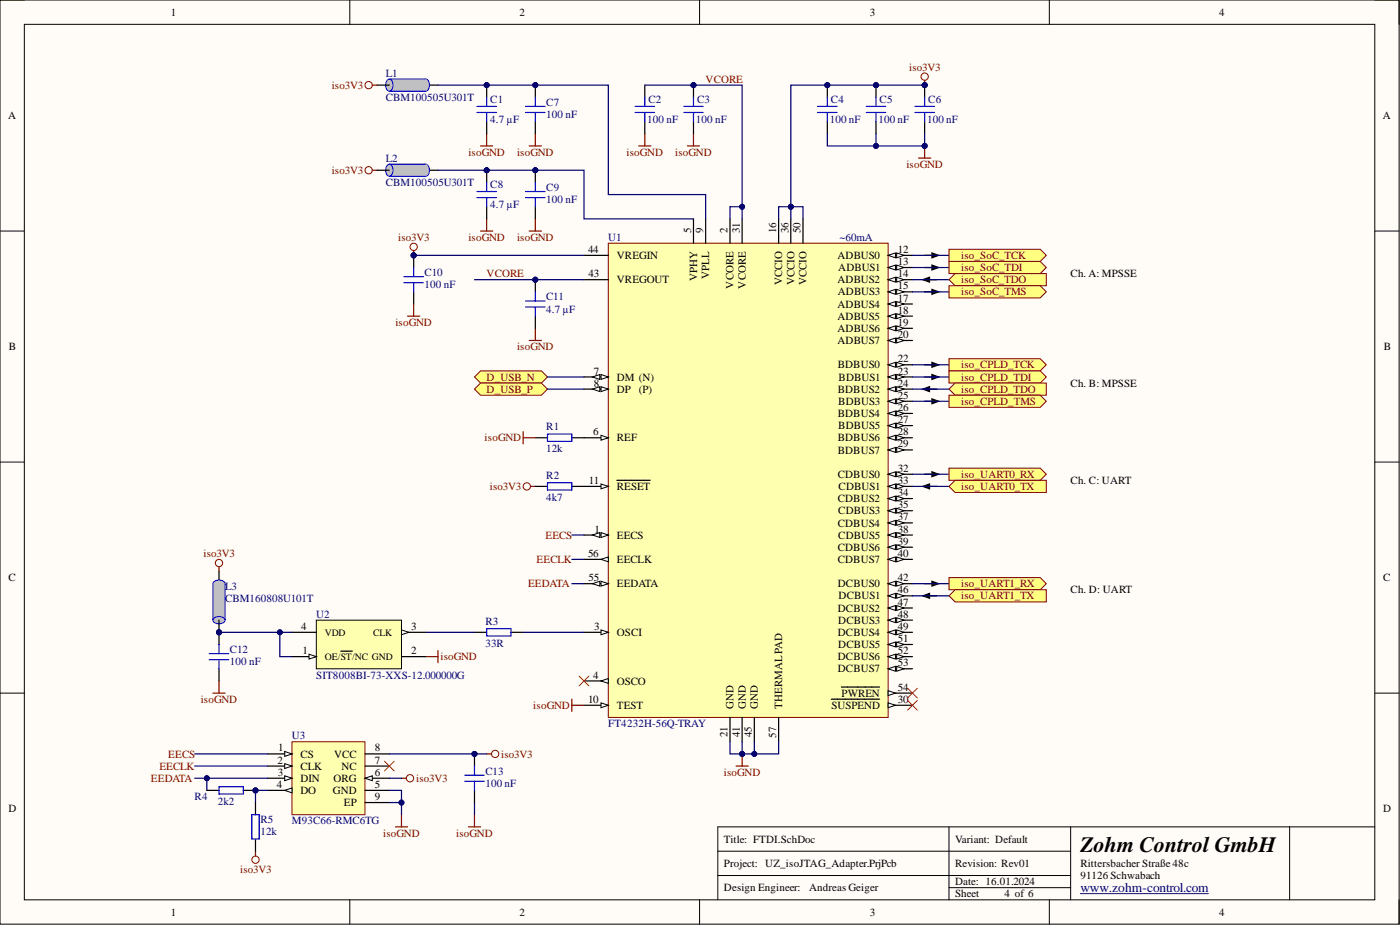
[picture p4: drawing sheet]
<svg xmlns="http://www.w3.org/2000/svg" width="292mm" height="193mm" viewBox="0 0 292 193" stroke-linecap="round" stroke-linejoin="round" font-family="sans-serif">
<defs><g id="words">
<text font-size="4.6" x="225.4" y="177.8">Zohm Control GmbH</text>
<text font-size="2.8" fill="#000080" x="225.4" y="186.1">www.zohm-control.com</text>
<g font-size="2.3">
<text x="35.6" y="3.3">1</text>
<text x="108.4" y="3.3">2</text>
<text x="181.5" y="3.3">3</text>
<text x="254.3" y="3.3">4</text>
<text x="1.7" y="24.9">A</text>
<text x="288.5" y="24.9">A</text>
<text x="122.7" y="52.8">44</text>
<text x="144.2" y="48.7" transform="rotate(-90 144.2 48.7)">5</text>
<text x="146.7" y="48.7" transform="rotate(-90 146.7 48.7)">9</text>
<text x="151.8" y="48.7" transform="rotate(-90 151.8 48.7)">2</text>
<text x="154.3" y="48.7" transform="rotate(-90 154.3 48.7)">31</text>
<text x="162" y="48.7" transform="rotate(-90 162 48.7)">16</text>
<text x="164.5" y="48.7" transform="rotate(-90 164.5 48.7)">36</text>
<text x="167" y="48.7" transform="rotate(-90 167 48.7)">50</text>
<text x="187.3" y="52.8">12</text>
<text x="122.8" y="57.8">43</text>
<text x="128.7" y="59.1">VREGOUT</text>
<text x="128.7" y="54">VREGIN</text>
<text x="145.5" y="58.7" transform="rotate(-90 145.5 58.7)">VPHY</text>
<text x="148" y="58.2" transform="rotate(-90 148 58.2)">VPLL</text>
<text x="163.2" y="59.5" transform="rotate(-90 163.2 59.5)">VCCIO</text>
<text x="165.8" y="59.5" transform="rotate(-90 165.8 59.5)">VCCIO</text>
<text x="168.3" y="59.5" transform="rotate(-90 168.3 59.5)">VCCIO</text>
<text x="174.7" y="54">ADBUS0</text>
<text x="174.7" y="59.1">ADBUS2</text>
<text x="174.9" y="56.6">ADBUS1</text>
<text x="187.3" y="55.3">13</text>
<text x="187.3" y="57.8">14</text>
<text x="223.4" y="57.8">Ch. A: MPSSE</text>
<text x="153.1" y="60.2" transform="rotate(-90 153.1 60.2)">VCORE</text>
<text x="155.6" y="60.2" transform="rotate(-90 155.6 60.2)">VCORE</text>
<text x="174.7" y="64.2">ADBUS4</text>
<text x="174.8" y="61.6">ADBUS3</text>
<text x="187.3" y="60.4">15</text>
<text x="187.3" y="62.9">17</text>
<text x="187.3" y="65.4">18</text>
<text x="174.7" y="66.7">ADBUS5</text>
<text x="174.7" y="69.3">ADBUS6</text>
<text x="174.7" y="71.8">ADBUS7</text>
<text x="187.3" y="68">19</text>
<text x="187.3" y="70.5">20</text>
<text x="1.9" y="73.1">B</text>
<text x="174.8" y="76.9">BDBUS0</text>
<text x="187.3" y="75.6">22</text>
<text x="288.7" y="73.1">B</text>
<text x="123.9" y="78.1">7</text>
<text x="123.9" y="80.7">8</text>
<text x="128.7" y="79.4">DM (N)</text>
<text x="128.7" y="81.9">DP</text>
<text x="133.3" y="81.9">(P)</text>
<text x="174.8" y="81.9">BDBUS2</text>
<text x="175" y="79.4">BDBUS1</text>
<text x="187.3" y="78.1">23</text>
<text x="187.3" y="80.7">24</text>
<text x="187.3" y="83.2">25</text>
<text x="223.4" y="80.7">Ch. B: MPSSE</text>
<text x="174.8" y="87">BDBUS4</text>
<text x="174.9" y="84.5">BDBUS3</text>
<text x="174.9" y="89.5">BDBUS5</text>
<text x="187.3" y="85.7">26</text>
<text x="187.3" y="88.3">27</text>
<text x="123.8" y="90.8">6</text>
<text x="128.7" y="92.1">REF</text>
<text x="174.8" y="92.1">BDBUS6</text>
<text x="174.8" y="94.6">BDBUS7</text>
<text x="187.3" y="90.8">28</text>
<text x="187.3" y="93.4">29</text>
<text x="122.9" y="101">11</text>
<text x="174.8" y="99.7">CDBUS0</text>
<text x="187.3" y="98.4">32</text>
<text x="187.3" y="101">33</text>
<text x="223.4" y="101">Ch. C: UART</text>
<text x="128.7" y="102.2">RESET</text>
<text x="174.8" y="104.8">CDBUS2</text>
<text x="174.9" y="107.3">CDBUS3</text>
<text x="175" y="102.2">CDBUS1</text>
<text x="187.3" y="103.5">34</text>
<text x="187.3" y="106">35</text>
<text x="124" y="111.1">1</text>
<text x="128.7" y="112.4">EECS</text>
<text x="174.8" y="109.8">CDBUS4</text>
<text x="174.9" y="112.4">CDBUS5</text>
<text x="187.3" y="108.6">37</text>
<text x="187.3" y="111.1">38</text>
<text x="187.3" y="113.6">39</text>
<text x="122.7" y="116.2">56</text>
<text x="128.7" y="117.5">EECLK</text>
<text x="174.8" y="114.9">CDBUS6</text>
<text x="174.8" y="117.5">CDBUS7</text>
<text x="187.3" y="116.2">40</text>
<text x="1.8" y="121.3">C</text>
<text x="122.8" y="121.3">55</text>
<text x="128.7" y="122.5">EEDATA</text>
<text x="174.8" y="122.5">DCBUS0</text>
<text x="175" y="125.1">DCBUS1</text>
<text x="187.3" y="121.3">42</text>
<text x="187.3" y="123.8">46</text>
<text x="223.4" y="123.8">Ch. D: UART</text>
<text x="288.6" y="121.3">C</text>
<text x="62.9" y="131.4">4</text>
<text x="85.8" y="131.4">3</text>
<text x="124" y="131.4">3</text>
<text x="174.8" y="127.6">DCBUS2</text>
<text x="174.9" y="130.1">DCBUS3</text>
<text x="187.3" y="126.3">47</text>
<text x="187.3" y="128.9">48</text>
<text x="187.3" y="131.4">49</text>
<text x="63.1" y="136.5">1</text>
<text x="85.8" y="136.5">2</text>
<text x="128.7" y="132.7">OSCI</text>
<text x="174.8" y="132.7">DCBUS4</text>
<text x="174.8" y="137.7">DCBUS6</text>
<text x="174.9" y="135.2">DCBUS5</text>
<text x="187.3" y="133.9">51</text>
<text x="187.3" y="136.5">52</text>
<text x="123.8" y="141.6">4</text>
<text x="128.7" y="142.8">OSCO</text>
<text x="174.8" y="140.3">DCBUS7</text>
<text x="187.3" y="139">53</text>
<text x="122.7" y="146.6">10</text>
<text x="128.7" y="147.9">TEST</text>
<text x="153.1" y="147.9" transform="rotate(-90 153.1 147.9)">GND</text>
<text x="155.6" y="147.9" transform="rotate(-90 155.6 147.9)">GND</text>
<text x="158.1" y="147.9" transform="rotate(-90 158.1 147.9)">GND</text>
<text x="163.2" y="147.9" transform="rotate(-90 163.2 147.9)">THERMALPAD</text>
<text x="173.5" y="147.9">SUSPEND</text>
<text x="175.6" y="145.4">PWREN</text>
<text x="187.3" y="146.6">30</text>
<text x="187.3" y="144.1">54</text>
<text x="151.8" y="153.7" transform="rotate(-90 151.8 153.7)">21</text>
<text x="154.3" y="153.7" transform="rotate(-90 154.3 153.7)">41</text>
<text x="156.9" y="153.8" transform="rotate(-90 156.9 153.8)">45</text>
<text x="162" y="153.9" transform="rotate(-90 162 153.9)">57</text>
<text x="57.9" y="159.3">2</text>
<text x="58" y="161.8">3</text>
<text x="58" y="156.8">1</text>
<text x="62.7" y="158">CS</text>
<text x="62.7" y="160.6">CLK</text>
<text x="69.7" y="158">VCC</text>
<text x="71.2" y="160.6">NC</text>
<text x="78.2" y="161.8">6</text>
<text x="78.2" y="159.3">7</text>
<text x="78.2" y="156.8">8</text>
<text x="57.8" y="164.4">4</text>
<text x="62.7" y="163.1">DIN</text>
<text x="62.7" y="165.7">DO</text>
<text x="69.5" y="165.7">GND</text>
<text x="69.6" y="163.1">ORG</text>
<text x="78.2" y="164.4">5</text>
<text x="78.2" y="166.9">9</text>
<text x="1.8" y="169.5">D</text>
<text x="71.8" y="168.2">EP</text>
<text x="288.6" y="169.5">D</text>
<text x="151" y="175.8">Title: FTDI.SchDoc</text>
<text x="199.3" y="175.8">Variant: Default</text>
<text x="151" y="185.9">Design Engineer:</text>
<text x="151" y="180.9">Project: UZ_isoJTAG_Adapter.PrjPcb</text>
<text x="168.8" y="185.9">Andreas Geiger</text>
<text x="199.3" y="184.7">Date: 16.01.2024</text>
<text x="199.3" y="180.9">Revision: Rev01</text>
<text x="225.4" y="180.9">Rittersbacher Straße 48c</text>
<text x="225.4" y="183.4">91126 Schwabach</text>
<text x="35.6" y="191">1</text>
<text x="108.4" y="191">2</text>
<text x="181.5" y="191">3</text>
<text x="199.3" y="187.2">Sheet</text>
<text x="209.6" y="187.2">4 of 6</text>
<text x="254.3" y="191">4</text>
</g>
<g font-size="2.3" fill="#000080">
<text x="80.5" y="16">L1</text>
<text x="80.5" y="21.1">CBM100505U301T</text>
<text x="102.3" y="21.6">C1</text>
<text x="114" y="22.1">C7</text>
<text x="135.3" y="21.6">C2</text>
<text x="145.5" y="21.6">C3</text>
<text x="173.4" y="21.6">C4</text>
<text x="183.5" y="21.6">C5</text>
<text x="193.7" y="21.6">C6</text>
<text x="102.3" y="25.6">4.7 µF</text>
<text x="114" y="24.6">100 nF</text>
<text x="135" y="25.6">100 nF</text>
<text x="145.2" y="25.6">100 nF</text>
<text x="173.1" y="25.6">100 nF</text>
<text x="183.3" y="25.6">100 nF</text>
<text x="193.4" y="25.6">100 nF</text>
<text x="80.5" y="33.7">L2</text>
<text x="80.5" y="38.8">CBM100505U301T</text>
<text x="102.3" y="39.3">C8</text>
<text x="114" y="39.8">C9</text>
<text x="102.3" y="43.4">4.7 µF</text>
<text x="114" y="42.4">100 nF</text>
<text x="126.9" y="50.2">U1</text>
<text x="175.2" y="50.2">~60mA</text>
<text x="88.6" y="57.6">C10</text>
<text x="88.6" y="60.1">100 nF</text>
<text x="114" y="62.7">C11</text>
<text x="114" y="65.2">4.7 µF</text>
<text x="114" y="89.8">R1</text>
<text x="114" y="94.4">12k</text>
<text x="114" y="99.9">R2</text>
<text x="114" y="104.5">4k7</text>
<text x="47" y="123">L3</text>
<text x="47" y="125.6">CBM160808U101T</text>
<text x="66" y="128.9">U2</text>
<text x="101.3" y="130.4">R3</text>
<text x="48" y="136.2">C12</text>
<text x="101.3" y="135">33R</text>
<text x="48" y="138.8">100 nF</text>
<text x="66" y="141.6">SIT8008BI-73-XXS-12.000000G</text>
<text x="60.9" y="154.2">U3</text>
<text x="126.9" y="151.7">FT4232H-56Q-TRAY</text>
<text x="101.3" y="161.6">C13</text>
<text x="40.6" y="166.9">R4</text>
<text x="45.4" y="167.9">2k2</text>
<text x="101.3" y="164.1">100 nF</text>
<text x="54.3" y="171.7">R5</text>
<text x="60.9" y="172">M93C66-RMC6TG</text>
<text x="54.3" y="174.3">12k</text>
</g>
<g font-size="2.3" fill="#800000">
<text x="147.2" y="17.3">VCORE</text>
<text x="189.7" y="14.7">iso3V3</text>
<text x="69.2" y="18.5">iso3V3</text>
<text x="97.7" y="32.5">isoGND</text>
<text x="107.9" y="32.5">isoGND</text>
<text x="130.7" y="32.5">isoGND</text>
<text x="140.9" y="32.5">isoGND</text>
<text x="189.1" y="35">isoGND</text>
<text x="69.2" y="36.3">iso3V3</text>
<text x="83.1" y="50.2">iso3V3</text>
<text x="97.7" y="50.2">isoGND</text>
<text x="107.9" y="50.2">isoGND</text>
<text x="101.5" y="57.8">VCORE</text>
<text x="200.5" y="54">iso_SoC_TCK</text>
<text x="200.5" y="56.6">iso_SoC_TDI</text>
<text x="200.5" y="59.1">iso_SoC_TDO</text>
<text x="200.5" y="61.6">iso_SoC_TMS</text>
<text x="82.5" y="68">isoGND</text>
<text x="107.9" y="73.1">isoGND</text>
<text x="200.5" y="76.9">iso_CPLD_TCK</text>
<text x="101.5" y="79.4">D_USB_N</text>
<text x="101.5" y="81.9">D_USB_P</text>
<text x="200.5" y="79.4">iso_CPLD_TDI</text>
<text x="200.5" y="81.9">iso_CPLD_TDO</text>
<text x="200.5" y="84.5">iso_CPLD_TMS</text>
<text x="101.1" y="92.1">isoGND</text>
<text x="200.5" y="99.7">iso_UART0_RX</text>
<text x="102.2" y="102.2">iso3V3</text>
<text x="200.5" y="102.2">iso_UART0_TX</text>
<text x="113.8" y="112.4">EECS</text>
<text x="42.5" y="116.2">iso3V3</text>
<text x="111.9" y="117.5">EECLK</text>
<text x="110.2" y="122.5">EEDATA</text>
<text x="200.5" y="122.5">iso_UART1_RX</text>
<text x="200.5" y="125.1">iso_UART1_TX</text>
<text x="91.9" y="137.7">isoGND</text>
<text x="41.9" y="146.6">isoGND</text>
<text x="111.3" y="147.9">isoGND</text>
<text x="33.3" y="160.6">EECLK</text>
<text x="35.1" y="158">EECS</text>
<text x="104.6" y="158">iso3V3</text>
<text x="151" y="161.8">isoGND</text>
<text x="31.5" y="163.1">EEDATA</text>
<text x="86.8" y="163.1">iso3V3</text>
<text x="80" y="174.5">isoGND</text>
<text x="95.2" y="174.5">isoGND</text>
<text x="50.1" y="182.1">iso3V3</text>
</g>
<g font-size="2">
<text x="67.8" y="137.7">OE/ST/NC GND</text>
<text x="67.8" y="132.6">VDD</text>
<text x="77.8" y="132.6">CLK</text>
</g>
</g></defs>
<path d="M0 0h291.9v192.8h-291.9z" fill-rule="evenodd" fill="#fffcf8"/>
<path d="M0 0h291.9v192.8h-291.9z" fill="none" stroke="#000" stroke-width=".21"/>
<path d="M5.1 5.1h281.7v182.6h-281.7z" fill-rule="evenodd" fill="#fffcf8"/>
<g fill="none" stroke="#000" stroke-width=".21">
<path d="M0 0h5.1M5.1 5.1h281.7v182.6h-281.7zM73 0v5.1M146 0v5.1M218.9 0v5.1M286.8 0h5.1v5.1M0 48.2h5.1M286.8 48.2h5.1M0 96.4h5.1M286.8 96.4h5.1M0 144.6h5.1M286.8 144.6h5.1"/>
<path d="M149.8 177.6h73.6M198 172.5v15.2M223.4 172.5v15.2M269.1 172.5v15.2M286.8 172.5h-137v15.2M73 187.7v5.1M146 187.7v5.1M149.8 182.6h73.6M198 185.2h25.4M218.9 187.7v5.1M291.9 187.7v5.1"/>
</g>
<path d="M225.4 186.4h26.7" fill="none" stroke="#000080" stroke-width=".21"/>
<path d="M126.9 50.7h58.4v99h-58.4z" fill-rule="evenodd" fill="#ffffb0"/>
<path d="M126.9 50.7h58.4v99h-58.4z" fill="none" stroke="#800000" stroke-width=".21"/>
<path d="M121.8 131.9h5.1M152.3 149.7v5" fill="none" stroke="#000" stroke-width=".25"/>
<path d="M125.4 131.4l1.5 .5-1.5 .5z" fill="#f8fcff"/>
<path d="M125.4 131.4l1.5 .5-1.5 .5z" fill="none" stroke="#000" stroke-width=".21"/>
<path d="M121.8 142.1h5.1" fill="none" stroke="#000" stroke-width=".25"/>
<path d="M125.4 142.1l1.5-.5v1z" fill="#f8fcff"/>
<path d="M125.4 142.1l1.5-.5v1z" fill="none" stroke="#000" stroke-width=".21"/>
<path d="M144.7 45.7v5M121.8 91.3h5.1M154.8 149.7v5" fill="none" stroke="#000" stroke-width=".25"/>
<path d="M125.4 90.8l1.5 .5-1.5 .5z" fill="#f8fcff"/>
<path d="M125.4 90.8l1.5 .5-1.5 .5z" fill="none" stroke="#000" stroke-width=".21"/>
<path d="M121.8 78.6h5.1" fill="none" stroke="#000" stroke-width=".25"/>
<path d="M125.4 78.1l1.5 .5-1.5 .5z" fill="#f8fcff"/>
<path d="M125.4 78.1l1.5 .5-1.5 .5z" fill="none" stroke="#000" stroke-width=".21"/>
<path d="M123.6 78.6l1.5-.5v1z" fill="#f8fcff"/>
<path d="M123.6 78.6l1.5-.5v1z" fill="none" stroke="#000" stroke-width=".21"/>
<path d="M121.8 81.2h5.1" fill="none" stroke="#000" stroke-width=".25"/>
<path d="M125.4 80.7l1.5 .5-1.5 .5z" fill="#f8fcff"/>
<path d="M125.4 80.7l1.5 .5-1.5 .5z" fill="none" stroke="#000" stroke-width=".21"/>
<path d="M123.6 81.2l1.5-.5v1z" fill="#f8fcff"/>
<path d="M123.6 81.2l1.5-.5v1z" fill="none" stroke="#000" stroke-width=".21"/>
<path d="M147.2 45.7v5M152.3 45.7v5M121.8 147.1h5.1M157.4 149.7v5" fill="none" stroke="#000" stroke-width=".25"/>
<path d="M125.4 146.6l1.5 .5-1.5 .5z" fill="#f8fcff"/>
<path d="M125.4 146.6l1.5 .5-1.5 .5z" fill="none" stroke="#000" stroke-width=".21"/>
<path d="M121.8 101.5h5.1" fill="none" stroke="#000" stroke-width=".25"/>
<path d="M125.4 101l1.5 .5-1.5 .5z" fill="#f8fcff"/>
<path d="M125.4 101l1.5 .5-1.5 .5z" fill="none" stroke="#000" stroke-width=".21"/>
<path d="M185.3 53.3h5.1M128.7 100.2h6.9" fill="none" stroke="#000" stroke-width=".25"/>
<path d="M185.3 53.3l1.5-.5v1z" fill="#f8fcff"/>
<path d="M185.3 53.3l1.5-.5v1z" fill="none" stroke="#000" stroke-width=".21"/>
<path d="M187.1 52.8l1.5 .5-1.5 .5z" fill="#f8fcff"/>
<path d="M187.1 52.8l1.5 .5-1.5 .5z" fill="none" stroke="#000" stroke-width=".21"/>
<path d="M185.3 55.8h5.1" fill="none" stroke="#000" stroke-width=".25"/>
<path d="M185.3 55.8l1.5-.5v1z" fill="#f8fcff"/>
<path d="M185.3 55.8l1.5-.5v1z" fill="none" stroke="#000" stroke-width=".21"/>
<path d="M187.1 55.3l1.5 .5-1.5 .5z" fill="#f8fcff"/>
<path d="M187.1 55.3l1.5 .5-1.5 .5z" fill="none" stroke="#000" stroke-width=".21"/>
<path d="M185.3 58.3h5.1" fill="none" stroke="#000" stroke-width=".25"/>
<path d="M185.3 58.3l1.5-.5v1.1z" fill="#f8fcff"/>
<path d="M185.3 58.3l1.5-.5v1.1z" fill="none" stroke="#000" stroke-width=".21"/>
<path d="M187.1 57.8l1.5 .5-1.5 .6z" fill="#f8fcff"/>
<path d="M187.1 57.8l1.5 .5-1.5 .6z" fill="none" stroke="#000" stroke-width=".21"/>
<path d="M185.3 60.9h5.1" fill="none" stroke="#000" stroke-width=".25"/>
<path d="M185.3 60.9l1.5-.5v1z" fill="#f8fcff"/>
<path d="M185.3 60.9l1.5-.5v1z" fill="none" stroke="#000" stroke-width=".21"/>
<path d="M187.1 60.4l1.5 .5-1.5 .5z" fill="#f8fcff"/>
<path d="M187.1 60.4l1.5 .5-1.5 .5z" fill="none" stroke="#000" stroke-width=".21"/>
<path d="M162.5 45.7v5M185.3 63.4h5.1" fill="none" stroke="#000" stroke-width=".25"/>
<path d="M185.3 63.4l1.5-.5v1z" fill="#f8fcff"/>
<path d="M185.3 63.4l1.5-.5v1z" fill="none" stroke="#000" stroke-width=".21"/>
<path d="M187.1 62.9l1.5 .5-1.5 .5z" fill="#f8fcff"/>
<path d="M187.1 62.9l1.5 .5-1.5 .5z" fill="none" stroke="#000" stroke-width=".21"/>
<path d="M185.3 66h5.1" fill="none" stroke="#000" stroke-width=".25"/>
<path d="M185.3 66l1.5-.6v1.1z" fill="#f8fcff"/>
<path d="M185.3 66l1.5-.6v1.1z" fill="none" stroke="#000" stroke-width=".21"/>
<path d="M187.1 65.4l1.5 .6-1.5 .5z" fill="#f8fcff"/>
<path d="M187.1 65.4l1.5 .6-1.5 .5z" fill="none" stroke="#000" stroke-width=".21"/>
<path d="M185.3 68.5h5.1" fill="none" stroke="#000" stroke-width=".25"/>
<path d="M185.3 68.5l1.5-.5v1z" fill="#f8fcff"/>
<path d="M185.3 68.5l1.5-.5v1z" fill="none" stroke="#000" stroke-width=".21"/>
<path d="M187.1 68l1.5 .5-1.5 .5z" fill="#f8fcff"/>
<path d="M187.1 68l1.5 .5-1.5 .5z" fill="none" stroke="#000" stroke-width=".21"/>
<path d="M185.3 71h5.1" fill="none" stroke="#000" stroke-width=".25"/>
<path d="M185.3 71l1.5-.5v1z" fill="#f8fcff"/>
<path d="M185.3 71l1.5-.5v1z" fill="none" stroke="#000" stroke-width=".21"/>
<path d="M187.1 70.5l1.5 .5-1.5 .5z" fill="#f8fcff"/>
<path d="M187.1 70.5l1.5 .5-1.5 .5z" fill="none" stroke="#000" stroke-width=".21"/>
<path d="M165 45.7v5M185.3 147.1h5.1" fill="none" stroke="#000" stroke-width=".25"/>
<path d="M185.3 146.6l1.5 .5-1.5 .5z" fill="#f8fcff"/>
<path d="M185.3 146.6l1.5 .5-1.5 .5z" fill="none" stroke="#000" stroke-width=".21"/>
<path d="M121.8 58.3h5.1M121.8 53.3h5.1M154.8 45.7v5M167.5 45.7v5M173.4 145.9h10.1M185.3 144.6h5.1" fill="none" stroke="#000" stroke-width=".25"/>
<path d="M185.3 144.1l1.5 .5-1.5 .5z" fill="#f8fcff"/>
<path d="M185.3 144.1l1.5 .5-1.5 .5z" fill="none" stroke="#000" stroke-width=".21"/>
<path d="M121.8 121.8h5.1M175.5 143.3h8" fill="none" stroke="#000" stroke-width=".25"/>
<path d="M125.4 121.3l1.5 .5-1.5 .5z" fill="#f8fcff"/>
<path d="M125.4 121.3l1.5 .5-1.5 .5z" fill="none" stroke="#000" stroke-width=".21"/>
<path d="M123.6 121.8l1.5-.5v1z" fill="#f8fcff"/>
<path d="M123.6 121.8l1.5-.5v1z" fill="none" stroke="#000" stroke-width=".21"/>
<path d="M121.8 116.7h5.1" fill="none" stroke="#000" stroke-width=".25"/>
<path d="M125.4 116.7l1.5-.5v1z" fill="#f8fcff"/>
<path d="M125.4 116.7l1.5-.5v1z" fill="none" stroke="#000" stroke-width=".21"/>
<path d="M121.8 111.6h5.1" fill="none" stroke="#000" stroke-width=".25"/>
<path d="M125.4 111.1l1.5 .5-1.5 .5z" fill="#f8fcff"/>
<path d="M125.4 111.1l1.5 .5-1.5 .5z" fill="none" stroke="#000" stroke-width=".21"/>
<path d="M123.6 111.6l1.5-.5v1z" fill="#f8fcff"/>
<path d="M123.6 111.6l1.5-.5v1z" fill="none" stroke="#000" stroke-width=".21"/>
<path d="M185.3 76.1h5.1M162.5 149.7v5" fill="none" stroke="#000" stroke-width=".25"/>
<path d="M185.3 76.1l1.5-.5v1z" fill="#f8fcff"/>
<path d="M185.3 76.1l1.5-.5v1z" fill="none" stroke="#000" stroke-width=".21"/>
<path d="M187.1 75.6l1.5 .5-1.5 .5z" fill="#f8fcff"/>
<path d="M187.1 75.6l1.5 .5-1.5 .5z" fill="none" stroke="#000" stroke-width=".21"/>
<path d="M185.3 78.6h5.1" fill="none" stroke="#000" stroke-width=".25"/>
<path d="M185.3 78.6l1.5-.5v1z" fill="#f8fcff"/>
<path d="M185.3 78.6l1.5-.5v1z" fill="none" stroke="#000" stroke-width=".21"/>
<path d="M187.1 78.1l1.5 .5-1.5 .5z" fill="#f8fcff"/>
<path d="M187.1 78.1l1.5 .5-1.5 .5z" fill="none" stroke="#000" stroke-width=".21"/>
<path d="M185.3 81.2h5.1" fill="none" stroke="#000" stroke-width=".25"/>
<path d="M185.3 81.2l1.5-.5v1z" fill="#f8fcff"/>
<path d="M185.3 81.2l1.5-.5v1z" fill="none" stroke="#000" stroke-width=".21"/>
<path d="M187.1 80.7l1.5 .5-1.5 .5z" fill="#f8fcff"/>
<path d="M187.1 80.7l1.5 .5-1.5 .5z" fill="none" stroke="#000" stroke-width=".21"/>
<path d="M185.3 83.7h5.1" fill="none" stroke="#000" stroke-width=".25"/>
<path d="M185.3 83.7l1.5-.5v1z" fill="#f8fcff"/>
<path d="M185.3 83.7l1.5-.5v1z" fill="none" stroke="#000" stroke-width=".21"/>
<path d="M187.1 83.2l1.5 .5-1.5 .5z" fill="#f8fcff"/>
<path d="M187.1 83.2l1.5 .5-1.5 .5z" fill="none" stroke="#000" stroke-width=".21"/>
<path d="M185.3 86.3h5.1" fill="none" stroke="#000" stroke-width=".25"/>
<path d="M185.3 86.3l1.5-.6v1.1z" fill="#f8fcff"/>
<path d="M185.3 86.3l1.5-.6v1.1z" fill="none" stroke="#000" stroke-width=".21"/>
<path d="M187.1 85.7l1.5 .6-1.5 .5z" fill="#f8fcff"/>
<path d="M187.1 85.7l1.5 .6-1.5 .5z" fill="none" stroke="#000" stroke-width=".21"/>
<path d="M185.3 88.8h5.1" fill="none" stroke="#000" stroke-width=".25"/>
<path d="M185.3 88.8l1.5-.5v1z" fill="#f8fcff"/>
<path d="M185.3 88.8l1.5-.5v1z" fill="none" stroke="#000" stroke-width=".21"/>
<path d="M187.1 88.3l1.5 .5-1.5 .5z" fill="#f8fcff"/>
<path d="M187.1 88.3l1.5 .5-1.5 .5z" fill="none" stroke="#000" stroke-width=".21"/>
<path d="M185.3 91.3h5.1" fill="none" stroke="#000" stroke-width=".25"/>
<path d="M185.3 91.3l1.5-.5v1z" fill="#f8fcff"/>
<path d="M185.3 91.3l1.5-.5v1z" fill="none" stroke="#000" stroke-width=".21"/>
<path d="M187.1 90.8l1.5 .5-1.5 .5z" fill="#f8fcff"/>
<path d="M187.1 90.8l1.5 .5-1.5 .5z" fill="none" stroke="#000" stroke-width=".21"/>
<path d="M185.3 93.9h5.1" fill="none" stroke="#000" stroke-width=".25"/>
<path d="M185.3 93.9l1.5-.5v1z" fill="#f8fcff"/>
<path d="M185.3 93.9l1.5-.5v1z" fill="none" stroke="#000" stroke-width=".21"/>
<path d="M187.1 93.4l1.5 .5-1.5 .5z" fill="#f8fcff"/>
<path d="M187.1 93.4l1.5 .5-1.5 .5z" fill="none" stroke="#000" stroke-width=".21"/>
<path d="M185.3 98.9h5.1" fill="none" stroke="#000" stroke-width=".25"/>
<path d="M185.3 98.9l1.5-.5v1z" fill="#f8fcff"/>
<path d="M185.3 98.9l1.5-.5v1z" fill="none" stroke="#000" stroke-width=".21"/>
<path d="M187.1 98.4l1.5 .5-1.5 .5z" fill="#f8fcff"/>
<path d="M187.1 98.4l1.5 .5-1.5 .5z" fill="none" stroke="#000" stroke-width=".21"/>
<path d="M185.3 101.5h5.1" fill="none" stroke="#000" stroke-width=".25"/>
<path d="M185.3 101.5l1.5-.5v1z" fill="#f8fcff"/>
<path d="M185.3 101.5l1.5-.5v1z" fill="none" stroke="#000" stroke-width=".21"/>
<path d="M187.1 101l1.5 .5-1.5 .5z" fill="#f8fcff"/>
<path d="M187.1 101l1.5 .5-1.5 .5z" fill="none" stroke="#000" stroke-width=".21"/>
<path d="M185.3 104h5.1" fill="none" stroke="#000" stroke-width=".25"/>
<path d="M185.3 104l1.5-.5v1z" fill="#f8fcff"/>
<path d="M185.3 104l1.5-.5v1z" fill="none" stroke="#000" stroke-width=".21"/>
<path d="M187.1 103.5l1.5 .5-1.5 .5z" fill="#f8fcff"/>
<path d="M187.1 103.5l1.5 .5-1.5 .5z" fill="none" stroke="#000" stroke-width=".21"/>
<path d="M185.3 106.5h5.1" fill="none" stroke="#000" stroke-width=".25"/>
<path d="M185.3 106.5l1.5-.5v1.1z" fill="#f8fcff"/>
<path d="M185.3 106.5l1.5-.5v1.1z" fill="none" stroke="#000" stroke-width=".21"/>
<path d="M187.1 106l1.5 .5-1.5 .6z" fill="#f8fcff"/>
<path d="M187.1 106l1.5 .5-1.5 .6z" fill="none" stroke="#000" stroke-width=".21"/>
<path d="M185.3 109.1h5.1" fill="none" stroke="#000" stroke-width=".25"/>
<path d="M185.3 109.1l1.5-.5v1z" fill="#f8fcff"/>
<path d="M185.3 109.1l1.5-.5v1z" fill="none" stroke="#000" stroke-width=".21"/>
<path d="M187.1 108.6l1.5 .5-1.5 .5z" fill="#f8fcff"/>
<path d="M187.1 108.6l1.5 .5-1.5 .5z" fill="none" stroke="#000" stroke-width=".21"/>
<path d="M185.3 111.6h5.1" fill="none" stroke="#000" stroke-width=".25"/>
<path d="M185.3 111.6l1.5-.5v1z" fill="#f8fcff"/>
<path d="M185.3 111.6l1.5-.5v1z" fill="none" stroke="#000" stroke-width=".21"/>
<path d="M187.1 111.1l1.5 .5-1.5 .5z" fill="#f8fcff"/>
<path d="M187.1 111.1l1.5 .5-1.5 .5z" fill="none" stroke="#000" stroke-width=".21"/>
<path d="M185.3 114.2h5.1" fill="none" stroke="#000" stroke-width=".25"/>
<path d="M185.3 114.2l1.5-.6v1.1z" fill="#f8fcff"/>
<path d="M185.3 114.2l1.5-.6v1.1z" fill="none" stroke="#000" stroke-width=".21"/>
<path d="M187.1 113.6l1.5 .6-1.5 .5z" fill="#f8fcff"/>
<path d="M187.1 113.6l1.5 .6-1.5 .5z" fill="none" stroke="#000" stroke-width=".21"/>
<path d="M185.3 116.7h5.1" fill="none" stroke="#000" stroke-width=".25"/>
<path d="M185.3 116.7l1.5-.5v1z" fill="#f8fcff"/>
<path d="M185.3 116.7l1.5-.5v1z" fill="none" stroke="#000" stroke-width=".21"/>
<path d="M187.1 116.2l1.5 .5-1.5 .5z" fill="#f8fcff"/>
<path d="M187.1 116.2l1.5 .5-1.5 .5z" fill="none" stroke="#000" stroke-width=".21"/>
<path d="M185.3 121.8h5.1" fill="none" stroke="#000" stroke-width=".25"/>
<path d="M185.3 121.8l1.5-.5v1z" fill="#f8fcff"/>
<path d="M185.3 121.8l1.5-.5v1z" fill="none" stroke="#000" stroke-width=".21"/>
<path d="M187.1 121.3l1.5 .5-1.5 .5z" fill="#f8fcff"/>
<path d="M187.1 121.3l1.5 .5-1.5 .5z" fill="none" stroke="#000" stroke-width=".21"/>
<path d="M185.3 124.3h5.1" fill="none" stroke="#000" stroke-width=".25"/>
<path d="M185.3 124.3l1.5-.5v1z" fill="#f8fcff"/>
<path d="M185.3 124.3l1.5-.5v1z" fill="none" stroke="#000" stroke-width=".21"/>
<path d="M187.1 123.8l1.5 .5-1.5 .5z" fill="#f8fcff"/>
<path d="M187.1 123.8l1.5 .5-1.5 .5z" fill="none" stroke="#000" stroke-width=".21"/>
<path d="M185.3 126.8h5.1" fill="none" stroke="#000" stroke-width=".25"/>
<path d="M185.3 126.8l1.5-.5v1z" fill="#f8fcff"/>
<path d="M185.3 126.8l1.5-.5v1z" fill="none" stroke="#000" stroke-width=".21"/>
<path d="M187.1 126.3l1.5 .5-1.5 .5z" fill="#f8fcff"/>
<path d="M187.1 126.3l1.5 .5-1.5 .5z" fill="none" stroke="#000" stroke-width=".21"/>
<path d="M185.3 129.4h5.1" fill="none" stroke="#000" stroke-width=".25"/>
<path d="M185.3 129.4l1.5-.5v1z" fill="#f8fcff"/>
<path d="M185.3 129.4l1.5-.5v1z" fill="none" stroke="#000" stroke-width=".21"/>
<path d="M187.1 128.9l1.5 .5-1.5 .5z" fill="#f8fcff"/>
<path d="M187.1 128.9l1.5 .5-1.5 .5z" fill="none" stroke="#000" stroke-width=".21"/>
<path d="M185.3 131.9h5.1" fill="none" stroke="#000" stroke-width=".25"/>
<path d="M185.3 131.9l1.5-.5v1z" fill="#f8fcff"/>
<path d="M185.3 131.9l1.5-.5v1z" fill="none" stroke="#000" stroke-width=".21"/>
<path d="M187.1 131.4l1.5 .5-1.5 .5z" fill="#f8fcff"/>
<path d="M187.1 131.4l1.5 .5-1.5 .5z" fill="none" stroke="#000" stroke-width=".21"/>
<path d="M185.3 134.4h5.1" fill="none" stroke="#000" stroke-width=".25"/>
<path d="M185.3 134.4l1.5-.5v1.1z" fill="#f8fcff"/>
<path d="M185.3 134.4l1.5-.5v1.1z" fill="none" stroke="#000" stroke-width=".21"/>
<path d="M187.1 133.9l1.5 .5-1.5 .6z" fill="#f8fcff"/>
<path d="M187.1 133.9l1.5 .5-1.5 .6z" fill="none" stroke="#000" stroke-width=".21"/>
<path d="M185.3 137h5.1" fill="none" stroke="#000" stroke-width=".25"/>
<path d="M185.3 137l1.5-.5v1z" fill="#f8fcff"/>
<path d="M185.3 137l1.5-.5v1z" fill="none" stroke="#000" stroke-width=".21"/>
<path d="M187.1 136.5l1.5 .5-1.5 .5z" fill="#f8fcff"/>
<path d="M187.1 136.5l1.5 .5-1.5 .5z" fill="none" stroke="#000" stroke-width=".21"/>
<path d="M185.3 139.5h5.1" fill="none" stroke="#000" stroke-width=".25"/>
<path d="M185.3 139.5l1.5-.5v1z" fill="#f8fcff"/>
<path d="M185.3 139.5l1.5-.5v1z" fill="none" stroke="#000" stroke-width=".21"/>
<path d="M187.1 139l1.5 .5-1.5 .5z" fill="#f8fcff"/>
<path d="M187.1 139l1.5 .5-1.5 .5z" fill="none" stroke="#000" stroke-width=".21"/>
<path d="M60.9 154.7h15.3v15.3h-15.3z" fill-rule="evenodd" fill="#ffffb0"/>
<path d="M60.9 154.7h15.3v15.3h-15.3z" fill="none" stroke="#800000" stroke-width=".21"/>
<path d="M55.8 157.3h5.1" fill="none" stroke="#000" stroke-width=".25"/>
<path d="M59.4 156.8l1.5 .5-1.5 .5z" fill="#f8fcff"/>
<path d="M59.4 156.8l1.5 .5-1.5 .5z" fill="none" stroke="#000" stroke-width=".21"/>
<path d="M55.8 159.8h5.1" fill="none" stroke="#000" stroke-width=".25"/>
<path d="M59.4 159.3l1.5 .5-1.5 .5z" fill="#f8fcff"/>
<path d="M59.4 159.3l1.5 .5-1.5 .5z" fill="none" stroke="#000" stroke-width=".21"/>
<path d="M55.8 162.4h5.1" fill="none" stroke="#000" stroke-width=".25"/>
<path d="M59.4 161.8l1.5 .6-1.5 .5z" fill="#f8fcff"/>
<path d="M59.4 161.8l1.5 .6-1.5 .5z" fill="none" stroke="#000" stroke-width=".21"/>
<path d="M55.8 164.9h5.1" fill="none" stroke="#000" stroke-width=".25"/>
<path d="M59.4 164.9l1.5-.5v1z" fill="#f8fcff"/>
<path d="M59.4 164.9l1.5-.5v1z" fill="none" stroke="#000" stroke-width=".21"/>
<path d="M76.2 164.9h5M76.2 162.4h5" fill="none" stroke="#000" stroke-width=".25"/>
<path d="M76.2 162.4l1.5-.6v1.1z" fill="#f8fcff"/>
<path d="M76.2 162.4l1.5-.6v1.1z" fill="none" stroke="#000" stroke-width=".21"/>
<g fill="none" stroke="#000" stroke-width=".25">
<path d="M192.5 58.3l1.4-.5v1.1zM192.9 53.3h2.6M192.9 55.8h2.6M192.9 58.3h2.6M194.4 52.8l1.4 .5-1.4 .5zM194.4 55.3l1.4 .5-1.4 .5zM192.9 60.9h2.6M192.9 76.1h2.6M192.9 78.6h2.6M194.4 60.4l1.4 .5-1.4 .5zM194.4 75.6l1.4 .5-1.4 .5zM194.4 78.1l1.4 .5-1.4 .5z"/>
<path d="M192.5 81.2l1.4-.5v1zM192.9 83.7h2.6M192.9 81.2h2.6M192.9 98.9h2.6M194.4 83.2l1.4 .5-1.4 .5zM194.4 98.4l1.4 .5-1.4 .5zM192.5 101.5l1.4-.5v1zM192.9 101.5h2.6M192.5 124.3l1.4-.5v1zM192.9 121.8h2.6M192.9 124.3h2.6M194.4 121.3l1.4 .5-1.4 .5z"/>
<path d="M76.2 159.8h5M76.2 157.3h5M76.2 167.4h5"/>
</g>
<path d="M192.5 58.3l1.4-.5v1.1zM194.4 52.8l1.4 .5-1.4 .5zM194.4 55.3l1.4 .5-1.4 .5zM194.4 60.4l1.4 .5-1.4 .5zM194.4 75.6l1.4 .5-1.4 .5zM194.4 78.1l1.4 .5-1.4 .5zM192.5 81.2l1.4-.5v1zM194.4 83.2l1.4 .5-1.4 .5zM194.4 98.4l1.4 .5-1.4 .5zM192.5 101.5l1.4-.5v1zM192.5 124.3l1.4-.5v1zM194.4 121.3l1.4 .5-1.4 .5z" fill="#000"/>
<path d="M153.6 159.8h2.5M154.8 157.3v2.5" fill="none" stroke="#800000" stroke-width=".25"/>
<circle cx="154.8" cy="157.3" r=".51" fill="#000080"/>
<circle cx="154.8" cy="157.3" r=".51" fill="none" stroke="#000080" stroke-width=".21"/>
<path d="M120.8 141l2.1 2.1M122.9 141l-2.1 2.1M189.4 143.6l2 2M189.4 146.1l2 2M191.4 143.6l-2 2M191.4 146.1l-2 2" fill="none" stroke="#f00" stroke-width=".21"/>
<path d="M109.2 90.1v2.5M109.2 91.3h2.5M110.7 101.5h1M119.3 145.9v2.5M119.3 147.1h2.5" fill="none" stroke="#800000" stroke-width=".25"/>
<circle cx="109.9" cy="101.5" r=".76" fill="none" stroke="#800000" stroke-width=".21"/>
<path d="M111.7 91.3h2.5M119.3 91.3h2.5" fill="none" stroke="#000" stroke-width=".25"/>
<path d="M114.2 90.6h5.1v1.5h-5.1z" fill="none" stroke="#00f" stroke-width=".25"/>
<path d="M99 78.6l1.3-1.2h12.7l1.2 1.2-1.2 1.3h-12.7z" fill-rule="evenodd" fill="#ffff80"/>
<path d="M99 78.6l1.3-1.2h12.7l1.2 1.2-1.2 1.3h-12.7z" fill="none" stroke="#800000" stroke-width=".21"/>
<path d="M99 81.2l1.3-1.3h12.7l1.2 1.3-1.2 1.2h-12.7z" fill-rule="evenodd" fill="#ffff80"/>
<path d="M99 81.2l1.3-1.3h12.7l1.2 1.3-1.2 1.2h-12.7z" fill="none" stroke="#800000" stroke-width=".21"/>
<path d="M110.4 71h2.6M111.7 68.5v2.5" fill="none" stroke="#800000" stroke-width=".25"/>
<circle cx="111.7" cy="58.3" r=".51" fill="#000080"/>
<circle cx="111.7" cy="58.3" r=".51" fill="none" stroke="#000080" stroke-width=".21"/>
<path d="M111.7 58.3v2.6M111.7 66v2.5" fill="none" stroke="#000" stroke-width=".25"/>
<circle cx="111.7" cy="58.3" r=".51" fill="#000080"/>
<circle cx="111.7" cy="58.3" r=".51" fill="none" stroke="#000080" stroke-width=".21"/>
<path d="M109.7 62.8h4M109.7 64.1h4M111.7 60.9v1.9M111.7 64.1v1.9" fill="none" stroke="#00f" stroke-width=".25"/>
<circle cx="86.3" cy="53.3" r=".51" fill="#000080"/>
<circle cx="86.3" cy="53.3" r=".51" fill="none" stroke="#000080" stroke-width=".21"/>
<path d="M86.3 53.3v2.5M86.3 60.9v2.5" fill="none" stroke="#000" stroke-width=".25"/>
<circle cx="86.3" cy="53.3" r=".51" fill="#000080"/>
<circle cx="86.3" cy="53.3" r=".51" fill="none" stroke="#000080" stroke-width=".21"/>
<path d="M84.3 57.7h4M84.3 59h4M86.3 55.8v1.9M86.3 59v1.9" fill="none" stroke="#00f" stroke-width=".25"/>
<path d="M86.3 52.3v1M85 66h2.6M86.3 63.4v2.6" fill="none" stroke="#800000" stroke-width=".25"/>
<circle cx="86.3" cy="51.5" r=".76" fill="none" stroke="#800000" stroke-width=".21"/>
<circle cx="86.3" cy="53.3" r=".51" fill="#000080"/>
<circle cx="86.3" cy="53.3" r=".51" fill="none" stroke="#000080" stroke-width=".21"/>
<path d="M191.7 33h2.5M192.9 30.4v2.6" fill="none" stroke="#800000" stroke-width=".25"/>
<circle cx="192.9" cy="30.4" r=".51" fill="#000080"/>
<circle cx="192.9" cy="30.4" r=".51" fill="none" stroke="#000080" stroke-width=".21"/>
<circle cx="192.9" cy="16" r=".76" fill="none" stroke="#800000" stroke-width=".21"/>
<path d="M192.9 16.7v1.1" fill="none" stroke="#800000" stroke-width=".25"/>
<circle cx="192.9" cy="17.8" r=".51" fill="#000080"/>
<circle cx="192.9" cy="17.8" r=".51" fill="none" stroke="#000080" stroke-width=".21"/>
<g fill="none" stroke="#800000" stroke-width=".21">
<circle cx="76.9" cy="17.8" r=".76"/>
<circle cx="76.9" cy="35.5" r=".76"/>
</g>
<g fill="none" stroke="#800000" stroke-width=".25">
<path d="M77.7 17.8h1M77.7 35.5h1M100.3 30.4h2.5M101.5 27.9v2.5M110.4 30.4h2.6M111.7 27.9v2.5M133.3 30.4h2.5M134.5 27.9v2.5M143.4 30.4h2.6M144.7 27.9v2.5M100.3 48.2h2.5M101.5 45.7v2.5"/>
<path d="M110.4 48.2h2.6M111.7 45.7v2.5"/>
</g>
<circle cx="111.7" cy="35.5" r=".51" fill="#000080"/>
<circle cx="111.7" cy="35.5" r=".51" fill="none" stroke="#000080" stroke-width=".21"/>
<path d="M111.7 35.5v2.6M111.7 43.1v2.6" fill="none" stroke="#000" stroke-width=".25"/>
<circle cx="111.7" cy="35.5" r=".51" fill="#000080"/>
<circle cx="111.7" cy="35.5" r=".51" fill="none" stroke="#000080" stroke-width=".21"/>
<path d="M109.7 40h4M111.7 38.1v1.9M109.7 41.2h4M111.7 41.2v1.9" fill="none" stroke="#00f" stroke-width=".25"/>
<circle cx="111.7" cy="17.8" r=".51" fill="#000080"/>
<circle cx="111.7" cy="17.8" r=".51" fill="none" stroke="#000080" stroke-width=".21"/>
<path d="M111.7 17.8v2.5M111.7 25.4v2.5" fill="none" stroke="#000" stroke-width=".25"/>
<circle cx="111.7" cy="17.8" r=".51" fill="#000080"/>
<circle cx="111.7" cy="17.8" r=".51" fill="none" stroke="#000080" stroke-width=".21"/>
<path d="M109.7 22.2h4M109.7 23.5h4M111.7 20.3v1.9M111.7 23.5v1.9M132.5 22.2h4.1M132.5 23.5h4.1M134.5 20.3v1.9M134.5 23.5v1.9" fill="none" stroke="#00f" stroke-width=".25"/>
<path d="M134.5 17.8v2.5M134.5 25.4v2.5" fill="none" stroke="#000" stroke-width=".25"/>
<circle cx="144.7" cy="17.8" r=".51" fill="#000080"/>
<circle cx="144.7" cy="17.8" r=".51" fill="none" stroke="#000080" stroke-width=".21"/>
<path d="M144.7 17.8v2.5M144.7 25.4v2.5" fill="none" stroke="#000" stroke-width=".25"/>
<circle cx="144.7" cy="17.8" r=".51" fill="#000080"/>
<circle cx="144.7" cy="17.8" r=".51" fill="none" stroke="#000080" stroke-width=".21"/>
<path d="M142.7 22.2h4M142.7 23.5h4M144.7 20.3v1.9M144.7 23.5v1.9" fill="none" stroke="#00f" stroke-width=".25"/>
<circle cx="172.6" cy="17.8" r=".51" fill="#000080"/>
<circle cx="172.6" cy="17.8" r=".51" fill="none" stroke="#000080" stroke-width=".21"/>
<path d="M172.6 17.8v2.5M172.6 25.4v2.5" fill="none" stroke="#000" stroke-width=".25"/>
<circle cx="172.6" cy="17.8" r=".51" fill="#000080"/>
<circle cx="172.6" cy="17.8" r=".51" fill="none" stroke="#000080" stroke-width=".21"/>
<path d="M170.6 22.2h4M170.6 23.5h4M172.6 20.3v1.9M172.6 23.5v1.9" fill="none" stroke="#00f" stroke-width=".25"/>
<circle cx="182.8" cy="17.8" r=".51" fill="#000080"/>
<circle cx="182.8" cy="17.8" r=".51" fill="none" stroke="#000080" stroke-width=".21"/>
<path d="M182.8 17.8v2.5M182.8 25.4v2.5" fill="none" stroke="#000" stroke-width=".25"/>
<circle cx="182.8" cy="17.8" r=".51" fill="#000080"/>
<circle cx="182.8" cy="17.8" r=".51" fill="none" stroke="#000080" stroke-width=".21"/>
<path d="M180.7 22.2h4.1M180.7 23.5h4.1M182.8 20.3v1.9M182.8 23.5v1.9" fill="none" stroke="#00f" stroke-width=".25"/>
<circle cx="192.9" cy="17.8" r=".51" fill="#000080"/>
<circle cx="192.9" cy="17.8" r=".51" fill="none" stroke="#000080" stroke-width=".21"/>
<path d="M192.9 17.8v2.5M192.9 25.4v2.5" fill="none" stroke="#000" stroke-width=".25"/>
<circle cx="192.9" cy="17.8" r=".51" fill="#000080"/>
<circle cx="192.9" cy="17.8" r=".51" fill="none" stroke="#000080" stroke-width=".21"/>
<path d="M190.9 22.2h4.1M190.9 23.5h4.1M192.9 20.3v1.9M192.9 23.5v1.9" fill="none" stroke="#00f" stroke-width=".25"/>
<circle cx="101.5" cy="35.5" r=".51" fill="#000080"/>
<circle cx="101.5" cy="35.5" r=".51" fill="none" stroke="#000080" stroke-width=".21"/>
<path d="M101.5 35.5v2.6M101.5 43.1v2.6" fill="none" stroke="#000" stroke-width=".25"/>
<circle cx="101.5" cy="35.5" r=".51" fill="#000080"/>
<circle cx="101.5" cy="35.5" r=".51" fill="none" stroke="#000080" stroke-width=".21"/>
<path d="M99.5 40h4.1M101.5 38.1v1.9M99.5 41.2h4.1M101.5 41.2v1.9" fill="none" stroke="#00f" stroke-width=".25"/>
<circle cx="101.5" cy="17.8" r=".51" fill="#000080"/>
<circle cx="101.5" cy="17.8" r=".51" fill="none" stroke="#000080" stroke-width=".21"/>
<path d="M101.5 17.8v2.5M101.5 25.4v2.5" fill="none" stroke="#000" stroke-width=".25"/>
<circle cx="101.5" cy="17.8" r=".51" fill="#000080"/>
<circle cx="101.5" cy="17.8" r=".51" fill="none" stroke="#000080" stroke-width=".21"/>
<path d="M99.5 22.2h4.1M99.5 23.5h4.1M101.5 20.3v1.9M101.5 23.5v1.9" fill="none" stroke="#00f" stroke-width=".25"/>
<path d="M45.7 118.2v1M88.8 137h2.6M91.4 135.7v2.6M44.4 144.6h2.6M45.7 142.1v2.5M101.5 157.3h1.1M53.3 177.6v1M82.5 172.5h2.5M83.8 170v2.5M83.8 162.4h1M97.7 172.5h2.6M99 170v2.5" fill="none" stroke="#800000" stroke-width=".25"/>
<g fill="none" stroke="#800000" stroke-width=".21">
<circle cx="45.7" cy="117.5" r=".76"/>
<circle cx="103.3" cy="157.3" r=".76"/>
<circle cx="53.3" cy="179.3" r=".76"/>
<circle cx="85.5" cy="162.4" r=".76"/>
</g>
<path d="M80.2 158.8l2 2M82.2 158.8l-2 2" fill="none" stroke="#f00" stroke-width=".21"/>
<path d="M88.8 17.8h2.6" fill="none" stroke="#000" stroke-width=".25"/>
<path d="M88.4 16.7a.69 .69 0 0 1 .8-.1 .69 .69 0 0 1 .4 .8v.4a.92 .92 0 0 1-1 1.2 1.67 1.67 0 0 1-.2-2.3z" fill="#c0c0c0"/>
<path d="M88.4 16.7a.69 .69 0 0 1 .8-.1 .69 .69 0 0 1 .4 .8v.4a.92 .92 0 0 1-1 1.2 1.67 1.67 0 0 1-.2-2.3z" fill="none" stroke="#00f" stroke-width=".21"/>
<path d="M81.2 16.5h7.6v2.5h-7.6z" fill-rule="evenodd" fill="#c0c0c0"/>
<path d="M81.2 16.5h7.6v2.5h-7.6z" fill="none" stroke="#c0c0c0" stroke-width=".21"/>
<path d="M80.8 16.7a.69 .69 0 0 1 .8-.1 .69 .69 0 0 1 .4 .8v.4a.92 .92 0 0 1-1 1.2 1.67 1.67 0 0 1-.2-2.3z" fill="#c0c0c0"/>
<path d="M80.8 16.7a.69 .69 0 0 1 .8-.1 .69 .69 0 0 1 .4 .8v.4a.92 .92 0 0 1-1 1.2 1.67 1.67 0 0 1-.2-2.3zM81.2 16.5h7.6M81.2 19h7.6" fill="none" stroke="#00f" stroke-width=".21"/>
<path d="M78.7 17.8h2.5" fill="none" stroke="#000" stroke-width=".25"/>
<g fill="none" stroke="#000080" stroke-width=".25">
<path d="M190.4 53.3h7.6M190.4 55.8h7.6M190.4 58.3h7.6M190.4 60.9h7.6M190.4 76.1h7.6M190.4 78.6h7.6M190.4 98.9h7.6M190.4 81.2h7.6M190.4 83.7h7.6M190.4 101.5h7.6M190.4 121.8h7.6M190.4 124.3h7.6"/>
<path d="M154.8 154.7v2.6"/>
</g>
<circle cx="154.8" cy="157.3" r=".51" fill="#000080"/>
<circle cx="154.8" cy="157.3" r=".51" fill="none" stroke="#000080" stroke-width=".21"/>
<path d="M152.3 154.7v2.6h10.2v-2.6" fill="none" stroke="#000080" stroke-width=".25"/>
<circle cx="154.8" cy="157.3" r=".51" fill="#000080"/>
<circle cx="154.8" cy="157.3" r=".51" fill="none" stroke="#000080" stroke-width=".21"/>
<circle cx="157.4" cy="157.3" r=".51" fill="#000080"/>
<circle cx="157.4" cy="157.3" r=".51" fill="none" stroke="#000080" stroke-width=".21"/>
<path d="M157.4 154.7v2.6" fill="none" stroke="#000080" stroke-width=".25"/>
<circle cx="157.4" cy="157.3" r=".51" fill="#000080"/>
<circle cx="157.4" cy="157.3" r=".51" fill="none" stroke="#000080" stroke-width=".21"/>
<path d="M99 58.3h22.8M114.2 78.6h7.6M114.2 81.2h7.6M119.3 116.7h2.5M119.3 111.6h2.5M119.3 121.8h2.5" fill="none" stroke="#000080" stroke-width=".25"/>
<circle cx="111.7" cy="58.3" r=".51" fill="#000080"/>
<circle cx="111.7" cy="58.3" r=".51" fill="none" stroke="#000080" stroke-width=".21"/>
<path d="M192.9 27.9v2.5" fill="none" stroke="#000080" stroke-width=".25"/>
<circle cx="192.9" cy="30.4" r=".51" fill="#000080"/>
<circle cx="192.9" cy="30.4" r=".51" fill="none" stroke="#000080" stroke-width=".21"/>
<path d="M182.8 27.9v2.5h10.1" fill="none" stroke="#000080" stroke-width=".25"/>
<circle cx="192.9" cy="30.4" r=".51" fill="#000080"/>
<circle cx="192.9" cy="30.4" r=".51" fill="none" stroke="#000080" stroke-width=".21"/>
<circle cx="182.8" cy="30.4" r=".51" fill="#000080"/>
<circle cx="182.8" cy="30.4" r=".51" fill="none" stroke="#000080" stroke-width=".21"/>
<path d="M86.3 53.3h35.5" fill="none" stroke="#000080" stroke-width=".25"/>
<circle cx="86.3" cy="53.3" r=".51" fill="#000080"/>
<circle cx="86.3" cy="53.3" r=".51" fill="none" stroke="#000080" stroke-width=".21"/>
<path d="M172.6 27.9v2.5h10.2" fill="none" stroke="#000080" stroke-width=".25"/>
<circle cx="182.8" cy="30.4" r=".51" fill="#000080"/>
<circle cx="182.8" cy="30.4" r=".51" fill="none" stroke="#000080" stroke-width=".21"/>
<path d="M192.9 17.8h-27.9v25.3" fill="none" stroke="#000080" stroke-width=".25"/>
<circle cx="165" cy="43.1" r=".51" fill="#000080"/>
<circle cx="165" cy="43.1" r=".51" fill="none" stroke="#000080" stroke-width=".21"/>
<circle cx="172.6" cy="17.8" r=".51" fill="#000080"/>
<circle cx="172.6" cy="17.8" r=".51" fill="none" stroke="#000080" stroke-width=".21"/>
<circle cx="182.8" cy="17.8" r=".51" fill="#000080"/>
<circle cx="182.8" cy="17.8" r=".51" fill="none" stroke="#000080" stroke-width=".21"/>
<circle cx="192.9" cy="17.8" r=".51" fill="#000080"/>
<circle cx="192.9" cy="17.8" r=".51" fill="none" stroke="#000080" stroke-width=".21"/>
<path d="M165 43.1v2.6" fill="none" stroke="#000080" stroke-width=".25"/>
<circle cx="165" cy="43.1" r=".51" fill="#000080"/>
<circle cx="165" cy="43.1" r=".51" fill="none" stroke="#000080" stroke-width=".21"/>
<path d="M152.3 45.7v-2.6h2.5v2.6" fill="none" stroke="#000080" stroke-width=".25"/>
<circle cx="154.8" cy="43.1" r=".51" fill="#000080"/>
<circle cx="154.8" cy="43.1" r=".51" fill="none" stroke="#000080" stroke-width=".21"/>
<path d="M91.4 35.5h30.4v10.2h22.9" fill="none" stroke="#000080" stroke-width=".25"/>
<circle cx="101.5" cy="35.5" r=".51" fill="#000080"/>
<circle cx="101.5" cy="35.5" r=".51" fill="none" stroke="#000080" stroke-width=".21"/>
<circle cx="111.7" cy="35.5" r=".51" fill="#000080"/>
<circle cx="111.7" cy="35.5" r=".51" fill="none" stroke="#000080" stroke-width=".21"/>
<path d="M91.4 17.8h35.5v22.8h20.3v5.1" fill="none" stroke="#000080" stroke-width=".25"/>
<circle cx="101.5" cy="17.8" r=".51" fill="#000080"/>
<circle cx="101.5" cy="17.8" r=".51" fill="none" stroke="#000080" stroke-width=".21"/>
<circle cx="111.7" cy="17.8" r=".51" fill="#000080"/>
<circle cx="111.7" cy="17.8" r=".51" fill="none" stroke="#000080" stroke-width=".21"/>
<path d="M134.5 17.8h20.3v25.3" fill="none" stroke="#000080" stroke-width=".25"/>
<circle cx="144.7" cy="17.8" r=".51" fill="#000080"/>
<circle cx="144.7" cy="17.8" r=".51" fill="none" stroke="#000080" stroke-width=".21"/>
<circle cx="154.8" cy="43.1" r=".51" fill="#000080"/>
<circle cx="154.8" cy="43.1" r=".51" fill="none" stroke="#000080" stroke-width=".21"/>
<path d="M162.5 45.7v-2.6h5v2.6" fill="none" stroke="#000080" stroke-width=".25"/>
<circle cx="165" cy="43.1" r=".51" fill="#000080"/>
<circle cx="165" cy="43.1" r=".51" fill="none" stroke="#000080" stroke-width=".21"/>
<path d="M81.2 167.4h2.6" fill="none" stroke="#000080" stroke-width=".25"/>
<circle cx="83.8" cy="167.4" r=".51" fill="#000080"/>
<circle cx="83.8" cy="167.4" r=".51" fill="none" stroke="#000080" stroke-width=".21"/>
<path d="M81.2 157.3h20.3M81.2 162.4h2.6" fill="none" stroke="#000080" stroke-width=".25"/>
<circle cx="99" cy="157.3" r=".51" fill="#000080"/>
<circle cx="99" cy="157.3" r=".51" fill="none" stroke="#000080" stroke-width=".21"/>
<path d="M40.6 157.3h15.2M40.6 159.8h15.2M43.2 162.4v2.5" fill="none" stroke="#000080" stroke-width=".25"/>
<circle cx="43.2" cy="162.4" r=".51" fill="#000080"/>
<circle cx="43.2" cy="162.4" r=".51" fill="none" stroke="#000080" stroke-width=".21"/>
<path d="M55.8 164.9h-2.5v2.5" fill="none" stroke="#000080" stroke-width=".25"/>
<circle cx="53.3" cy="164.9" r=".51" fill="#000080"/>
<circle cx="53.3" cy="164.9" r=".51" fill="none" stroke="#000080" stroke-width=".21"/>
<path d="M40.6 162.4h15.2" fill="none" stroke="#000080" stroke-width=".25"/>
<circle cx="43.2" cy="162.4" r=".51" fill="#000080"/>
<circle cx="43.2" cy="162.4" r=".51" fill="none" stroke="#000080" stroke-width=".21"/>
<path d="M81.2 164.9h2.6v5.1" fill="none" stroke="#000080" stroke-width=".25"/>
<circle cx="83.8" cy="167.4" r=".51" fill="#000080"/>
<circle cx="83.8" cy="167.4" r=".51" fill="none" stroke="#000080" stroke-width=".21"/>
<path d="M60.9 131.9h-2.5v5.1h2.5M109.2 131.9h12.6M99 167.4v2.6" fill="none" stroke="#000080" stroke-width=".25"/>
<circle cx="58.4" cy="131.9" r=".51" fill="#000080"/>
<circle cx="58.4" cy="131.9" r=".51" fill="none" stroke="#000080" stroke-width=".21"/>
<path d="M45.7 131.9h12.7" fill="none" stroke="#000080" stroke-width=".25"/>
<circle cx="58.4" cy="131.9" r=".51" fill="#000080"/>
<circle cx="58.4" cy="131.9" r=".51" fill="none" stroke="#000080" stroke-width=".21"/>
<circle cx="45.7" cy="131.9" r=".51" fill="#000080"/>
<circle cx="45.7" cy="131.9" r=".51" fill="none" stroke="#000080" stroke-width=".21"/>
<path d="M88.8 35.5h2.6" fill="none" stroke="#000" stroke-width=".25"/>
<path d="M88.4 34.5a.69 .69 0 0 1 .8-.1 .69 .69 0 0 1 .4 .7v.4a.92 .92 0 0 1-1 1.2 1.67 1.67 0 0 1-.2-2.2z" fill="#c0c0c0"/>
<path d="M88.4 34.5a.69 .69 0 0 1 .8-.1 .69 .69 0 0 1 .4 .7v.4a.92 .92 0 0 1-1 1.2 1.67 1.67 0 0 1-.2-2.2z" fill="none" stroke="#00f" stroke-width=".21"/>
<path d="M81.2 34.2h7.6v2.6h-7.6z" fill-rule="evenodd" fill="#c0c0c0"/>
<path d="M81.2 34.2h7.6v2.6h-7.6z" fill="none" stroke="#c0c0c0" stroke-width=".21"/>
<path d="M80.8 34.5a.69 .69 0 0 1 .8-.1 .69 .69 0 0 1 .4 .7v.4a.92 .92 0 0 1-1 1.2 1.67 1.67 0 0 1-.2-2.2z" fill="#c0c0c0"/>
<path d="M80.8 34.5a.69 .69 0 0 1 .8-.1 .69 .69 0 0 1 .4 .7v.4a.92 .92 0 0 1-1 1.2 1.67 1.67 0 0 1-.2-2.2zM81.2 34.2h7.6M81.2 36.8h7.6" fill="none" stroke="#00f" stroke-width=".21"/>
<path d="M78.7 35.5h2.5" fill="none" stroke="#000" stroke-width=".25"/>
<circle cx="99" cy="157.3" r=".51" fill="#000080"/>
<circle cx="99" cy="157.3" r=".51" fill="none" stroke="#000080" stroke-width=".21"/>
<path d="M99 157.3v2.5M99 164.9v2.5" fill="none" stroke="#000" stroke-width=".25"/>
<circle cx="99" cy="157.3" r=".51" fill="#000080"/>
<circle cx="99" cy="157.3" r=".51" fill="none" stroke="#000080" stroke-width=".21"/>
<path d="M99 159.8v1.9M97 161.7h4M97 163h4M99 163v1.9" fill="none" stroke="#00f" stroke-width=".25"/>
<circle cx="45.7" cy="131.9" r=".51" fill="#000080"/>
<circle cx="45.7" cy="131.9" r=".51" fill="none" stroke="#000080" stroke-width=".21"/>
<path d="M45.7 131.9v2.5M45.7 139.5v2.6" fill="none" stroke="#000" stroke-width=".25"/>
<circle cx="45.7" cy="131.9" r=".51" fill="#000080"/>
<circle cx="45.7" cy="131.9" r=".51" fill="none" stroke="#000080" stroke-width=".21"/>
<path d="M43.7 136.4h4M43.7 137.6h4M45.7 134.4v2M45.7 137.6v1.9M101.5 131.2h5.1v1.5h-5.1zM52.5 170h1.6v5h-1.6z" fill="none" stroke="#00f" stroke-width=".25"/>
<path d="M99 131.9h2.5M106.6 131.9h2.6M53.3 167.4v2.6M53.3 175v2.6" fill="none" stroke="#000" stroke-width=".25"/>
<path d="M88.8 131.9h10.2" fill="none" stroke="#000080" stroke-width=".25"/>
<circle cx="53.3" cy="164.9" r=".51" fill="#000080"/>
<circle cx="53.3" cy="164.9" r=".51" fill="none" stroke="#000080" stroke-width=".21"/>
<path d="M43.2 164.9h2.5M50.8 164.9h2.5" fill="none" stroke="#000" stroke-width=".25"/>
<circle cx="53.3" cy="164.9" r=".51" fill="#000080"/>
<circle cx="53.3" cy="164.9" r=".51" fill="none" stroke="#000080" stroke-width=".21"/>
<path d="M45.7 164.1h5.1v1.6h-5.1z" fill="none" stroke="#00f" stroke-width=".25"/>
<circle cx="45.7" cy="131.9" r=".51" fill="#000080"/>
<circle cx="45.7" cy="131.9" r=".51" fill="none" stroke="#000080" stroke-width=".21"/>
<path d="M45.7 119.2v2.6" fill="none" stroke="#000" stroke-width=".25"/>
<path d="M44.7 121.3a1.51 1.51 0 0 1 2.3 .5 1.44 1.44 0 0 1-2.6 0z" fill="#c0c0c0"/>
<path d="M44.7 121.3a1.51 1.51 0 0 1 2.3 .5 1.44 1.44 0 0 1-2.6 0z" fill="none" stroke="#00f" stroke-width=".21"/>
<path d="M44.4 121.8h2.6v7.6h-2.6z" fill-rule="evenodd" fill="#c0c0c0"/>
<path d="M44.4 121.8h2.6v7.6h-2.6z" fill="none" stroke="#c0c0c0" stroke-width=".21"/>
<path d="M44.7 128.9a1.51 1.51 0 0 1 2.3 .5 1.44 1.44 0 0 1-2.6 0z" fill="#c0c0c0"/>
<path d="M44.7 128.9a1.51 1.51 0 0 1 2.3 .5 1.44 1.44 0 0 1-2.6 0z" fill="none" stroke="#00f" stroke-width=".21"/>
<path d="M45.7 129.4v2.5" fill="none" stroke="#000" stroke-width=".25"/>
<circle cx="45.7" cy="131.9" r=".51" fill="#000080"/>
<circle cx="45.7" cy="131.9" r=".51" fill="none" stroke="#000080" stroke-width=".21"/>
<path d="M44.4 121.8v7.6M47 121.8v7.6" fill="none" stroke="#00f" stroke-width=".21"/>
<path d="M198 52h19l1.3 1.3-1.3 1.2h-19z" fill-rule="evenodd" fill="#ffff80"/>
<path d="M198 52h19l1.3 1.3-1.3 1.2h-19z" fill="none" stroke="#800000" stroke-width=".21"/>
<path d="M198 54.5h19l1.3 1.3-1.3 1.3h-19z" fill-rule="evenodd" fill="#ffff80"/>
<path d="M198 54.5h19l1.3 1.3-1.3 1.3h-19z" fill="none" stroke="#800000" stroke-width=".21"/>
<path d="M198 58.3l1.3-1.2h19v2.5h-19z" fill-rule="evenodd" fill="#ffff80"/>
<path d="M198 58.3l1.3-1.2h19v2.5h-19z" fill="none" stroke="#800000" stroke-width=".21"/>
<path d="M198 59.6h19l1.3 1.3-1.3 1.3h-19z" fill-rule="evenodd" fill="#ffff80"/>
<path d="M198 59.6h19l1.3 1.3-1.3 1.3h-19z" fill="none" stroke="#800000" stroke-width=".21"/>
<path d="M198 74.8h19l1.3 1.3-1.3 1.3h-19z" fill-rule="evenodd" fill="#ffff80"/>
<path d="M198 74.8h19l1.3 1.3-1.3 1.3h-19z" fill="none" stroke="#800000" stroke-width=".21"/>
<path d="M198 77.4h19l1.3 1.2-1.3 1.3h-19z" fill-rule="evenodd" fill="#ffff80"/>
<path d="M198 77.4h19l1.3 1.2-1.3 1.3h-19z" fill="none" stroke="#800000" stroke-width=".21"/>
<path d="M198 81.2l1.3-1.3h19v2.5h-19z" fill-rule="evenodd" fill="#ffff80"/>
<path d="M198 81.2l1.3-1.3h19v2.5h-19z" fill="none" stroke="#800000" stroke-width=".21"/>
<path d="M198 82.4h19l1.3 1.3-1.3 1.3h-19z" fill-rule="evenodd" fill="#ffff80"/>
<path d="M198 82.4h19l1.3 1.3-1.3 1.3h-19z" fill="none" stroke="#800000" stroke-width=".21"/>
<path d="M198 97.7h19l1.3 1.2-1.3 1.3h-19z" fill-rule="evenodd" fill="#ffff80"/>
<path d="M198 97.7h19l1.3 1.2-1.3 1.3h-19z" fill="none" stroke="#800000" stroke-width=".21"/>
<path d="M198 101.5l1.3-1.3h19v2.5h-19z" fill-rule="evenodd" fill="#ffff80"/>
<path d="M198 101.5l1.3-1.3h19v2.5h-19z" fill="none" stroke="#800000" stroke-width=".21"/>
<path d="M198 120.5h19l1.3 1.3-1.3 1.2h-19z" fill-rule="evenodd" fill="#ffff80"/>
<path d="M198 120.5h19l1.3 1.3-1.3 1.2h-19z" fill="none" stroke="#800000" stroke-width=".21"/>
<path d="M198 124.3l1.3-1.3h19v2.6h-19z" fill-rule="evenodd" fill="#ffff80"/>
<path d="M198 124.3l1.3-1.3h19v2.6h-19z" fill="none" stroke="#800000" stroke-width=".21"/>
<path d="M111.7 101.5h2.5M119.3 101.5h2.5" fill="none" stroke="#000" stroke-width=".25"/>
<path d="M114.2 100.7h5.1v1.5h-5.1z" fill="none" stroke="#00f" stroke-width=".25"/>
<path d="M66 129.4h17.8v10.1h-17.8z" fill-rule="evenodd" fill="#ffffb0"/>
<path d="M66 129.4h17.8v10.1h-17.8z" fill="none" stroke="#000" stroke-width=".21"/>
<path d="M60.9 137h5.1" fill="none" stroke="#000" stroke-width=".25"/>
<path d="M64.5 136.5l1.5 .5-1.5 .5z" fill="#f8fcff"/>
<path d="M64.5 136.5l1.5 .5-1.5 .5z" fill="none" stroke="#000" stroke-width=".21"/>
<path d="M71.1 135.8h2.4M83.8 137h5M83.8 131.9h5" fill="none" stroke="#000" stroke-width=".25"/>
<path d="M83.8 131.4l1.5 .5-1.5 .5z" fill="#f8fcff"/>
<path d="M83.8 131.4l1.5 .5-1.5 .5z" fill="none" stroke="#000" stroke-width=".21"/>
<path d="M60.9 131.9h5.1" fill="none" stroke="#000" stroke-width=".25"/>
<use href="#words"/>
</svg>
